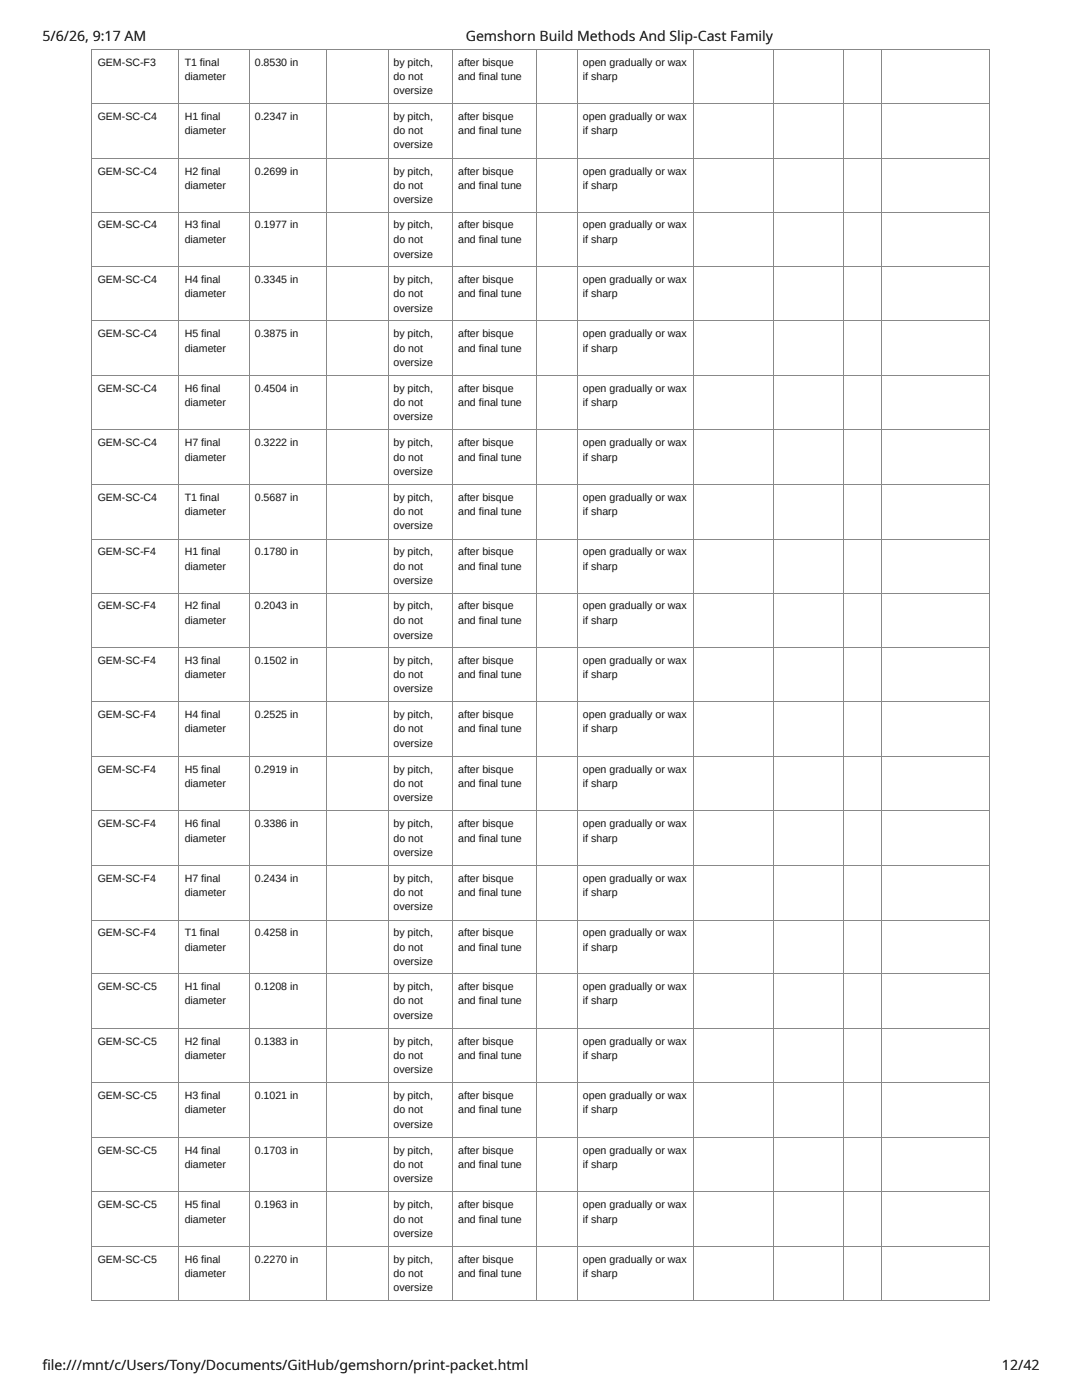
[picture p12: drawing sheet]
<svg xmlns="http://www.w3.org/2000/svg" width="216mm" height="279mm" viewBox="0 0 216 279" stroke-linecap="round" stroke-linejoin="round" font-family="sans-serif">
<defs><g id="words">
<g font-size="2.8">
<text x="8.5" y="8.2">5/6/26, 9:17 AM</text>
<text x="92.9" y="8.2">Gemshorn Build Methods And Slip-Cast Family</text>
<text x="8.5" y="273.3">fi le:///mnt/c/Users/Tony/Documents/GitHub/gemshorn/print-packet.html</text>
<text x="199.9" y="273.3">12/42</text>
</g>
<g font-size="2.1" fill="#111">
<text x="19.5" y="13.1">GEM-SC-F3</text>
<text x="36.9" y="13.1">T1 final</text>
<text x="36.9" y="16">diameter</text>
<text x="50.8" y="13.1">0.8530 in</text>
<text x="78.5" y="13.1">by pitch,</text>
<text x="78.5" y="16">do not</text>
<text x="91.4" y="13.1">after bisque</text>
<text x="91.4" y="16">and final tune</text>
<text x="116.3" y="13.1">open gradually or wax</text>
<text x="116.3" y="16">if sharp</text>
<text x="19.5" y="23.9">GEM-SC-C4</text>
<text x="36.9" y="23.9">H1 final</text>
<text x="50.8" y="23.9">0.2347 in</text>
<text x="78.5" y="18.8">oversize</text>
<text x="78.5" y="23.9">by pitch,</text>
<text x="91.4" y="23.9">after bisque</text>
<text x="116.3" y="23.9">open gradually or wax</text>
<text x="36.9" y="26.7">diameter</text>
<text x="78.5" y="26.7">do not</text>
<text x="78.5" y="29.5">oversize</text>
<text x="91.4" y="26.7">and final tune</text>
<text x="116.3" y="26.7">if sharp</text>
<text x="19.5" y="34.8">GEM-SC-C4</text>
<text x="36.9" y="34.8">H2 final</text>
<text x="50.8" y="34.8">0.2699 in</text>
<text x="78.5" y="34.8">by pitch,</text>
<text x="91.4" y="34.8">after bisque</text>
<text x="116.3" y="34.8">open gradually or wax</text>
<text x="36.9" y="37.7">diameter</text>
<text x="78.5" y="37.7">do not</text>
<text x="78.5" y="40.5">oversize</text>
<text x="91.4" y="37.7">and final tune</text>
<text x="116.3" y="37.7">if sharp</text>
<text x="19.5" y="45.6">GEM-SC-C4</text>
<text x="36.9" y="45.6">H3 final</text>
<text x="50.8" y="45.6">0.1977 in</text>
<text x="78.5" y="45.6">by pitch,</text>
<text x="91.4" y="45.6">after bisque</text>
<text x="116.3" y="45.6">open gradually or wax</text>
<text x="36.9" y="48.4">diameter</text>
<text x="78.5" y="48.4">do not</text>
<text x="78.5" y="51.4">oversize</text>
<text x="91.4" y="48.4">and final tune</text>
<text x="116.3" y="48.4">if sharp</text>
<text x="19.5" y="56.5">GEM-SC-C4</text>
<text x="36.9" y="56.5">H4 final</text>
<text x="36.9" y="59.4">diameter</text>
<text x="50.8" y="56.5">0.3345 in</text>
<text x="78.5" y="56.5">by pitch,</text>
<text x="78.5" y="59.4">do not</text>
<text x="91.4" y="56.5">after bisque</text>
<text x="91.4" y="59.4">and final tune</text>
<text x="116.3" y="56.5">open gradually or wax</text>
<text x="116.3" y="59.4">if sharp</text>
<text x="78.5" y="62.2">oversize</text>
<text x="19.5" y="67.3">GEM-SC-C4</text>
<text x="36.9" y="67.3">H5 final</text>
<text x="36.9" y="70.3">diameter</text>
<text x="50.8" y="67.3">0.3875 in</text>
<text x="78.5" y="67.3">by pitch,</text>
<text x="78.5" y="70.3">do not</text>
<text x="91.4" y="67.3">after bisque</text>
<text x="91.4" y="70.3">and final tune</text>
<text x="116.3" y="67.3">open gradually or wax</text>
<text x="116.3" y="70.3">if sharp</text>
<text x="78.5" y="73.1">oversize</text>
<text x="19.5" y="78.2">GEM-SC-C4</text>
<text x="36.9" y="78.2">H6 final</text>
<text x="36.9" y="81.1">diameter</text>
<text x="50.8" y="78.2">0.4504 in</text>
<text x="78.5" y="78.2">by pitch,</text>
<text x="78.5" y="81.1">do not</text>
<text x="78.5" y="83.9">oversize</text>
<text x="91.4" y="78.2">after bisque</text>
<text x="91.4" y="81.1">and final tune</text>
<text x="116.3" y="78.2">open gradually or wax</text>
<text x="116.3" y="81.1">if sharp</text>
<text x="19.5" y="89">GEM-SC-C4</text>
<text x="36.9" y="89">H7 final</text>
<text x="50.8" y="89">0.3222 in</text>
<text x="78.5" y="89">by pitch,</text>
<text x="91.4" y="89">after bisque</text>
<text x="116.3" y="89">open gradually or wax</text>
<text x="36.9" y="92">diameter</text>
<text x="78.5" y="92">do not</text>
<text x="78.5" y="94.8">oversize</text>
<text x="91.4" y="92">and final tune</text>
<text x="116.3" y="92">if sharp</text>
<text x="19.5" y="99.9">GEM-SC-C4</text>
<text x="36.9" y="99.9">T1 final</text>
<text x="50.8" y="99.9">0.5687 in</text>
<text x="78.5" y="99.9">by pitch,</text>
<text x="91.4" y="99.9">after bisque</text>
<text x="116.3" y="99.9">open gradually or wax</text>
<text x="36.9" y="102.7">diameter</text>
<text x="78.5" y="102.7">do not</text>
<text x="78.5" y="105.6">oversize</text>
<text x="91.4" y="102.7">and final tune</text>
<text x="116.3" y="102.7">if sharp</text>
<text x="19.5" y="110.9">GEM-SC-F4</text>
<text x="36.9" y="110.9">H1 final</text>
<text x="36.9" y="113.7">diameter</text>
<text x="50.8" y="110.9">0.1780 in</text>
<text x="78.5" y="110.9">by pitch,</text>
<text x="78.5" y="113.7">do not</text>
<text x="91.4" y="110.9">after bisque</text>
<text x="91.4" y="113.7">and final tune</text>
<text x="116.3" y="110.9">open gradually or wax</text>
<text x="116.3" y="113.7">if sharp</text>
<text x="78.5" y="116.5">oversize</text>
<text x="19.5" y="121.6">GEM-SC-F4</text>
<text x="36.9" y="121.6">H2 final</text>
<text x="36.9" y="124.4">diameter</text>
<text x="50.8" y="121.6">0.2043 in</text>
<text x="78.5" y="121.6">by pitch,</text>
<text x="78.5" y="124.4">do not</text>
<text x="91.4" y="121.6">after bisque</text>
<text x="91.4" y="124.4">and final tune</text>
<text x="116.3" y="121.6">open gradually or wax</text>
<text x="116.3" y="124.4">if sharp</text>
<text x="78.5" y="127.4">oversize</text>
<text x="19.5" y="132.6">GEM-SC-F4</text>
<text x="36.9" y="132.6">H3 final</text>
<text x="36.9" y="135.4">diameter</text>
<text x="50.8" y="132.6">0.1502 in</text>
<text x="78.5" y="132.6">by pitch,</text>
<text x="78.5" y="135.4">do not</text>
<text x="91.4" y="132.6">after bisque</text>
<text x="91.4" y="135.4">and final tune</text>
<text x="116.3" y="132.6">open gradually or wax</text>
<text x="116.3" y="135.4">if sharp</text>
<text x="19.5" y="143.3">GEM-SC-F4</text>
<text x="36.9" y="143.3">H4 final</text>
<text x="50.8" y="143.3">0.2525 in</text>
<text x="78.5" y="138.2">oversize</text>
<text x="78.5" y="143.3">by pitch,</text>
<text x="91.4" y="143.3">after bisque</text>
<text x="116.3" y="143.3">open gradually or wax</text>
<text x="36.9" y="146.1">diameter</text>
<text x="78.5" y="146.1">do not</text>
<text x="78.5" y="149.1">oversize</text>
<text x="91.4" y="146.1">and final tune</text>
<text x="116.3" y="146.1">if sharp</text>
<text x="19.5" y="154.3">GEM-SC-F4</text>
<text x="36.9" y="154.3">H5 final</text>
<text x="50.8" y="154.3">0.2919 in</text>
<text x="78.5" y="154.3">by pitch,</text>
<text x="91.4" y="154.3">after bisque</text>
<text x="116.3" y="154.3">open gradually or wax</text>
<text x="36.9" y="157.1">diameter</text>
<text x="78.5" y="157.1">do not</text>
<text x="78.5" y="159.9">oversize</text>
<text x="91.4" y="157.1">and final tune</text>
<text x="116.3" y="157.1">if sharp</text>
<text x="19.5" y="165">GEM-SC-F4</text>
<text x="36.9" y="165">H6 final</text>
<text x="50.8" y="165">0.3386 in</text>
<text x="78.5" y="165">by pitch,</text>
<text x="91.4" y="165">after bisque</text>
<text x="116.3" y="165">open gradually or wax</text>
<text x="36.9" y="168">diameter</text>
<text x="78.5" y="168">do not</text>
<text x="78.5" y="170.8">oversize</text>
<text x="91.4" y="168">and final tune</text>
<text x="116.3" y="168">if sharp</text>
<text x="19.5" y="175.9">GEM-SC-F4</text>
<text x="36.9" y="175.9">H7 final</text>
<text x="36.9" y="178.8">diameter</text>
<text x="50.8" y="175.9">0.2434 in</text>
<text x="78.5" y="175.9">by pitch,</text>
<text x="78.5" y="178.8">do not</text>
<text x="91.4" y="175.9">after bisque</text>
<text x="91.4" y="178.8">and final tune</text>
<text x="116.3" y="175.9">open gradually or wax</text>
<text x="116.3" y="178.8">if sharp</text>
<text x="78.5" y="181.6">oversize</text>
<text x="19.5" y="186.9">GEM-SC-F4</text>
<text x="36.9" y="186.9">T1 final</text>
<text x="36.9" y="189.7">diameter</text>
<text x="50.8" y="186.9">0.4258 in</text>
<text x="78.5" y="186.9">by pitch,</text>
<text x="78.5" y="189.7">do not</text>
<text x="91.4" y="186.9">after bisque</text>
<text x="91.4" y="189.7">and final tune</text>
<text x="116.3" y="186.9">open gradually or wax</text>
<text x="116.3" y="189.7">if sharp</text>
<text x="19.5" y="197.6">GEM-SC-C5</text>
<text x="36.9" y="197.6">H1 final</text>
<text x="50.8" y="197.6">0.1208 in</text>
<text x="78.5" y="192.5">oversize</text>
<text x="78.5" y="197.6">by pitch,</text>
<text x="91.4" y="197.6">after bisque</text>
<text x="116.3" y="197.6">open gradually or wax</text>
<text x="36.9" y="200.5">diameter</text>
<text x="78.5" y="200.5">do not</text>
<text x="78.5" y="203.3">oversize</text>
<text x="91.4" y="200.5">and final tune</text>
<text x="116.3" y="200.5">if sharp</text>
<text x="19.5" y="208.6">GEM-SC-C5</text>
<text x="36.9" y="208.6">H2 final</text>
<text x="50.8" y="208.6">0.1383 in</text>
<text x="78.5" y="208.6">by pitch,</text>
<text x="91.4" y="208.6">after bisque</text>
<text x="116.3" y="208.6">open gradually or wax</text>
<text x="36.9" y="211.4">diameter</text>
<text x="78.5" y="211.4">do not</text>
<text x="78.5" y="214.2">oversize</text>
<text x="91.4" y="211.4">and final tune</text>
<text x="116.3" y="211.4">if sharp</text>
<text x="19.5" y="219.3">GEM-SC-C5</text>
<text x="36.9" y="219.3">H3 final</text>
<text x="50.8" y="219.3">0.1021 in</text>
<text x="78.5" y="219.3">by pitch,</text>
<text x="91.4" y="219.3">after bisque</text>
<text x="116.3" y="219.3">open gradually or wax</text>
<text x="36.9" y="222.2">diameter</text>
<text x="78.5" y="222.2">do not</text>
<text x="78.5" y="225.2">oversize</text>
<text x="91.4" y="222.2">and final tune</text>
<text x="116.3" y="222.2">if sharp</text>
<text x="19.5" y="230.3">GEM-SC-C5</text>
<text x="36.9" y="230.3">H4 final</text>
<text x="36.9" y="233.1">diameter</text>
<text x="50.8" y="230.3">0.1703 in</text>
<text x="78.5" y="230.3">by pitch,</text>
<text x="78.5" y="233.1">do not</text>
<text x="91.4" y="230.3">after bisque</text>
<text x="91.4" y="233.1">and final tune</text>
<text x="116.3" y="230.3">open gradually or wax</text>
<text x="116.3" y="233.1">if sharp</text>
<text x="78.5" y="235.9">oversize</text>
<text x="19.5" y="241">GEM-SC-C5</text>
<text x="36.9" y="241">H5 final</text>
<text x="36.9" y="244">diameter</text>
<text x="50.8" y="241">0.1963 in</text>
<text x="78.5" y="241">by pitch,</text>
<text x="78.5" y="244">do not</text>
<text x="91.4" y="241">after bisque</text>
<text x="91.4" y="244">and final tune</text>
<text x="116.3" y="241">open gradually or wax</text>
<text x="116.3" y="244">if sharp</text>
<text x="19.5" y="252">GEM-SC-C5</text>
<text x="36.9" y="252">H6 final</text>
<text x="50.8" y="252">0.2270 in</text>
<text x="78.5" y="246.9">oversize</text>
<text x="78.5" y="252">by pitch,</text>
<text x="91.4" y="252">after bisque</text>
<text x="116.3" y="252">open gradually or wax</text>
<text x="36.9" y="254.8">diameter</text>
<text x="78.5" y="254.8">do not</text>
<text x="78.5" y="257.6">oversize</text>
<text x="91.4" y="254.8">and final tune</text>
<text x="116.3" y="254.8">if sharp</text>
</g>
</g></defs>
<g fill="none" stroke="#888" stroke-width=".2">
<path d="M18.3 9.9h179.2M18.3 9.8v249.8M35.6 9.8v249.8M49.7 9.8v249.8M65.1 9.8v249.8M77.4 9.8v249.8M90.3 9.8v249.8M107.1 9.8v249.8M115.2 9.8v249.8M138.5 9.8v249.8M154.3 9.8v249.8M168.3 9.8v249.8"/>
<path d="M175.9 9.8v249.8M197.4 9.8v249.8M18.3 20.6h179.2M18.3 31.6h179.2M18.3 42.3h179.2M18.3 53.3h179.2M18.3 64h179.2M18.3 75h179.2M18.3 85.7h179.2M18.3 96.7h179.2M18.3 107.6h179.2M18.3 118.4h179.2"/>
<path d="M18.3 129.3h179.2M18.3 140.1h179.2M18.3 151h179.2M18.3 161.7h179.2M18.3 172.7h179.2M18.3 183.6h179.2M18.3 194.4h179.2M18.3 205.3h179.2M18.3 216.1h179.2M18.3 227h179.2M18.3 237.8h179.2M18.3 248.7h179.2"/>
<path d="M18.3 259.5h179.2"/>
</g>
<use href="#words"/>
</svg>
